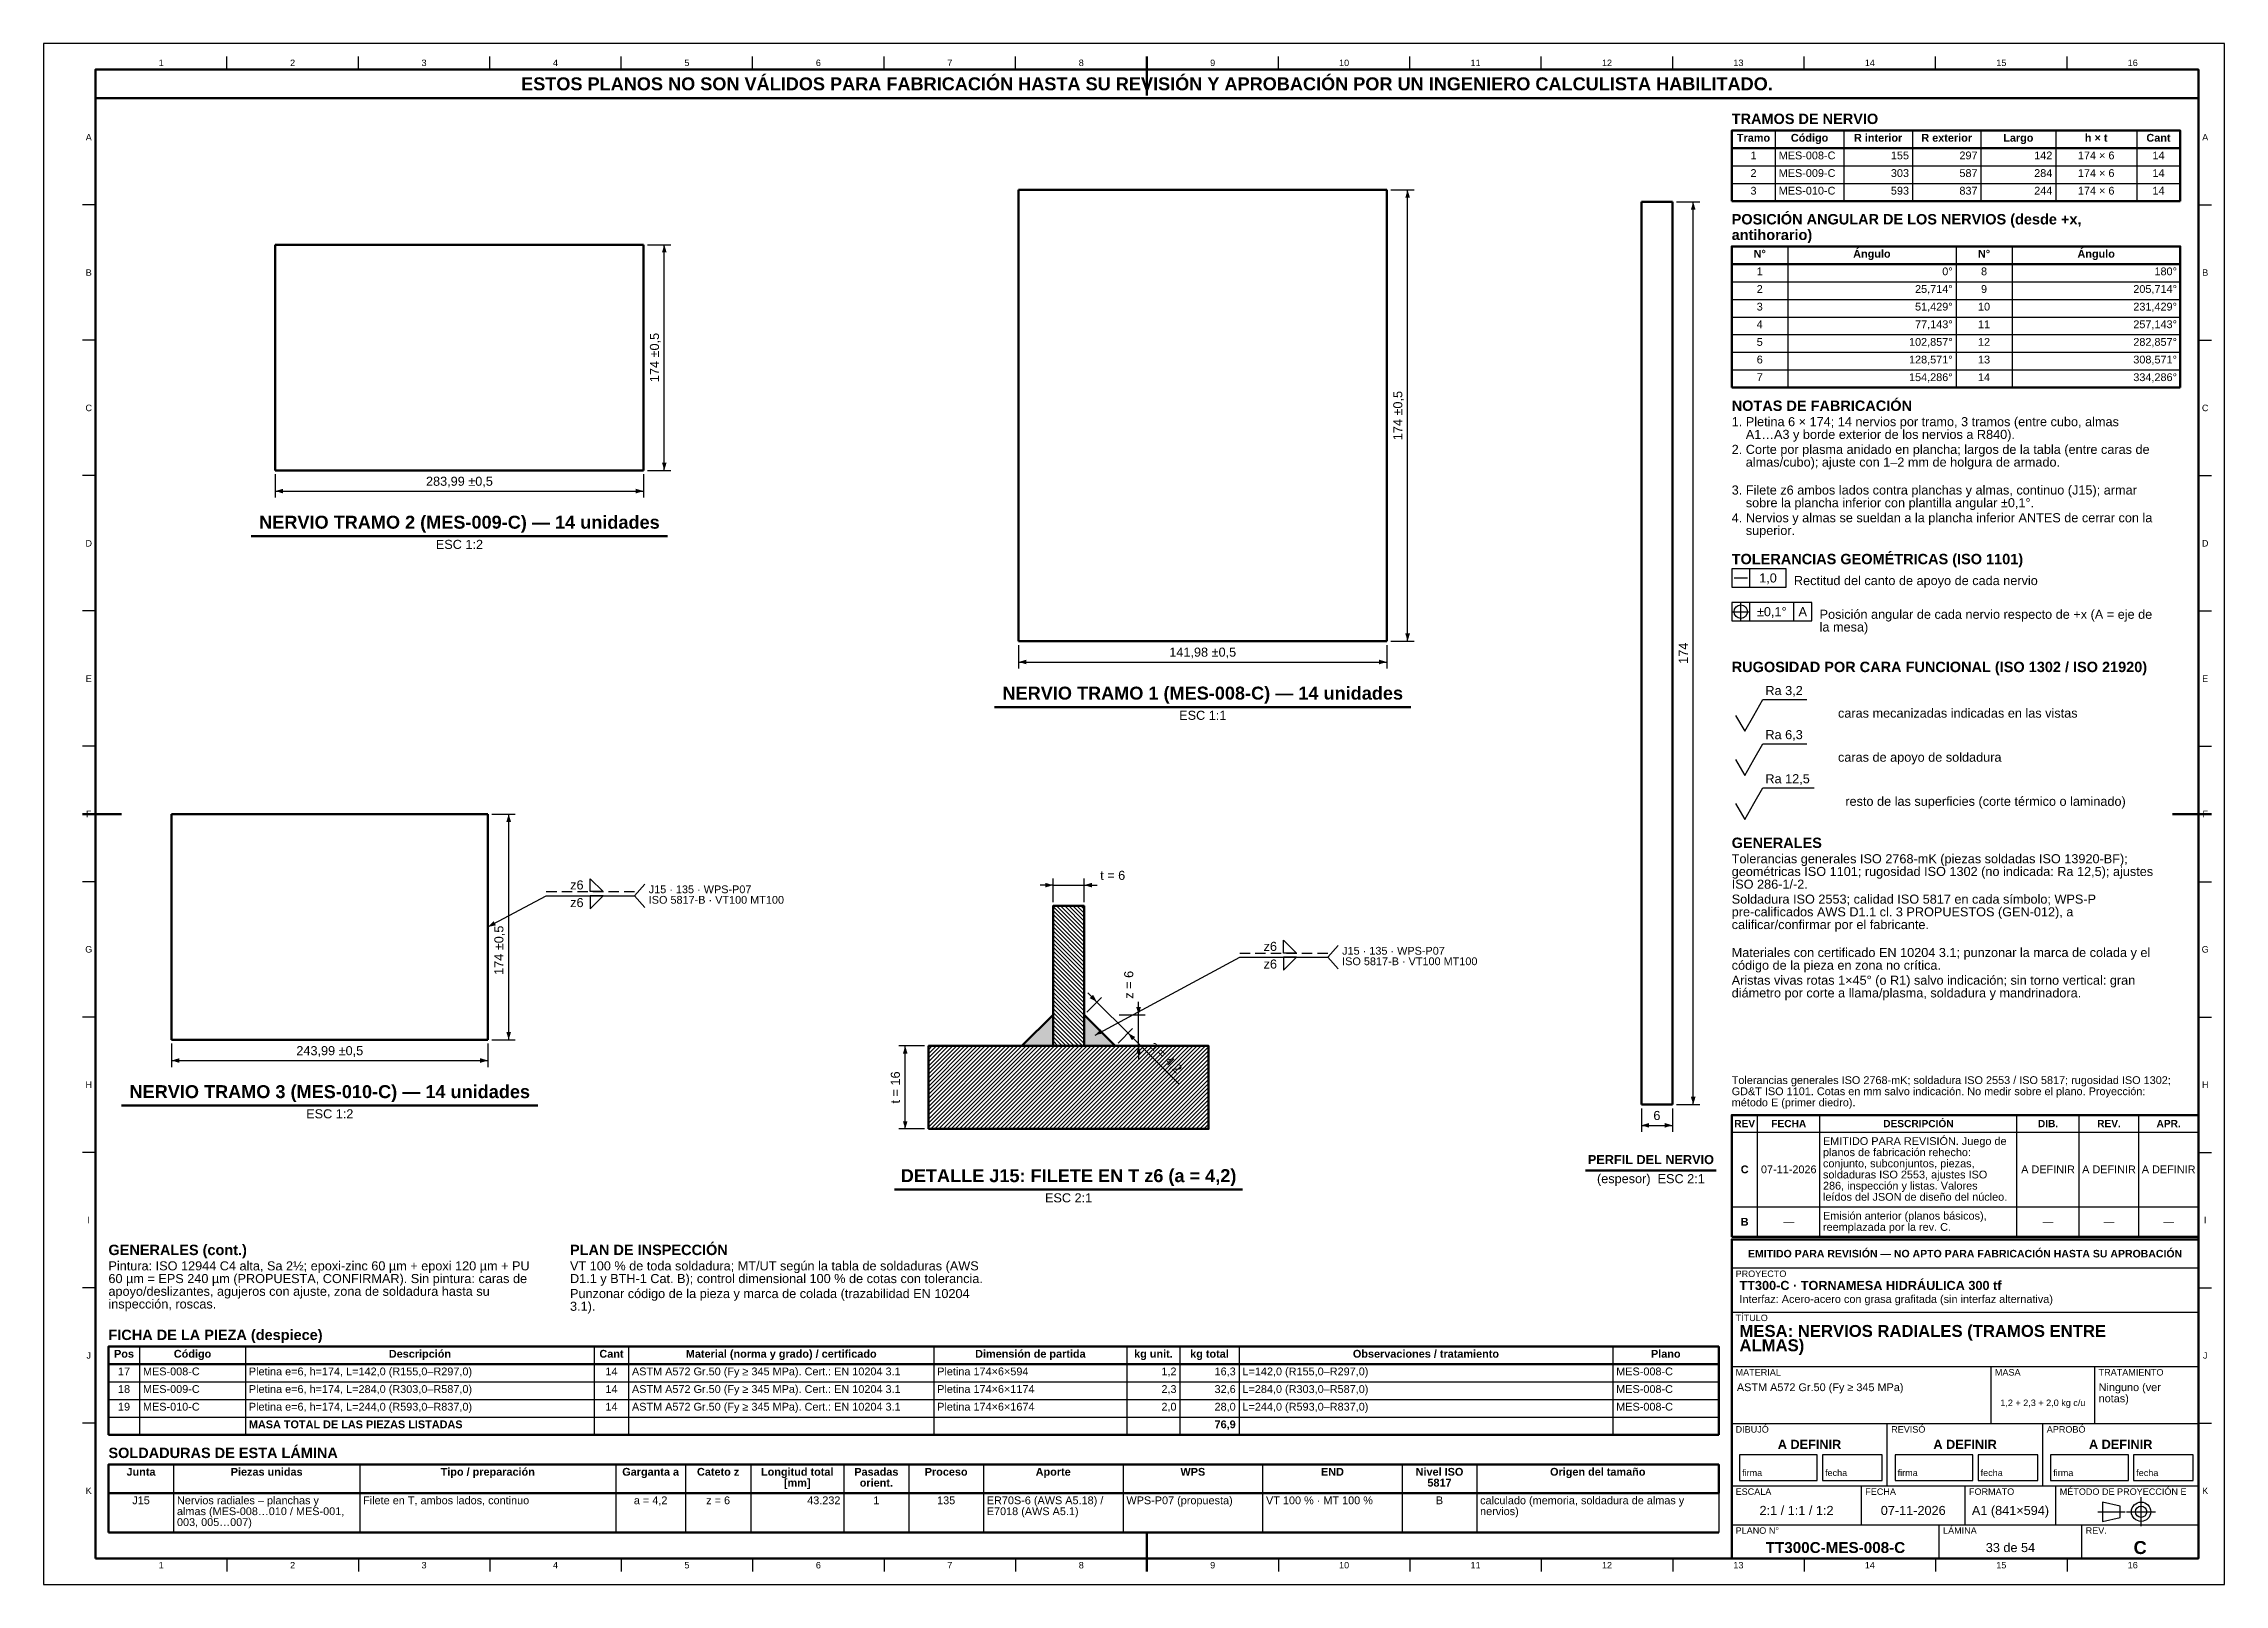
# Model space of a CAD drawing. Header units: millimetres. Extents: x 0 to 841, y 0 to 594.
import ezdxf
from ezdxf.enums import TextEntityAlignment as Align

# ---------------------------------------------------------------- set-up
doc = ezdxf.new("R2010")
doc.units = ezdxf.units.MM
doc.linetypes.add('EJE', pattern=[31, 20, -4, 3, -4])
doc.linetypes.add('OCULTO', pattern=[6, 4, -2])
for name, color, linetype, lineweight in [('ACH', 7, 'CONTINUOUS', 13), ('COTA', 7, 'CONTINUOUS', 25), ('EJE', 7, 'EJE', 25), ('FINA', 7, 'CONTINUOUS', 25), ('MARCO', 7, 'CONTINUOUS', 70), ('OCU', 7, 'OCULTO', 25), ('TXT', 7, 'CONTINUOUS', 25), ('VIS', 7, 'CONTINUOUS', 50)]:
    doc.layers.add(name, color=color, linetype=linetype, lineweight=lineweight)
doc.styles.add('STD', font='LiberationSans-Regular.ttf')
doc.styles.add('STDB', font='LiberationSans-Bold.ttf')

msp = doc.modelspace()

# ---------------------------------------------------------------- texts
at = {"layer": 'TXT'}
for s, height, style, p in [('1', 2.5, 'STD', (45.34, 586.6)), ('2', 2.5, 'STD', (96.03, 586.6)), ('3', 2.5, 'STD', (146.72, 586.6)), ('ESTOS PLANOS NO SON VÁLIDOS PARA FABRICACIÓN HASTA SU REVISIÓN Y APROBACIÓN POR UN INGENIERO CALCULISTA HABILITADO.', 5, 'STDB', (425.5, 578.5)), ('4', 2.5, 'STD', (197.41, 586.6)), ('5', 2.5, 'STD', (248.09, 586.6)), ('6', 2.5, 'STD', (298.78, 586.6)), ('7', 2.5, 'STD', (349.47, 586.6)), ('8', 2.5, 'STD', (400.16, 586.6)), ('9', 2.5, 'STD', (450.84, 586.6)), ('10', 2.5, 'STD', (501.53, 586.6)), ('11', 2.5, 'STD', (552.22, 586.6)), ('12', 2.5, 'STD', (602.91, 586.6)), ('13', 2.5, 'STD', (653.59, 586.6)), ('14', 2.5, 'STD', (704.28, 586.6)), ('15', 2.5, 'STD', (754.97, 586.6)), ('16', 2.5, 'STD', (805.66, 586.6)), ('A', 2.5, 'STD', (17.4, 557.91)), ('Tramo', 3, 'STDB', (659.41, 557.7)), ('Código', 3, 'STDB', (681.03, 557.7)), ('R interior', 3, 'STDB', (707.47, 557.7)), ('R exterior', 3, 'STDB', (733.9, 557.7)), ('Largo', 3, 'STDB', (761.53, 557.7)), ('h × t', 3, 'STDB', (791.56, 557.7)), ('Cant', 3, 'STDB', (815.59, 557.7)), ('A', 2.5, 'STD', (833.6, 557.91)), ('1', 3, 'STD', (659.41, 550.9)), ('174 × 6', 3, 'STD', (791.56, 550.9)), ('14', 3, 'STD', (815.59, 550.9)), ('3', 3, 'STD', (659.41, 537.3)), ('2', 3, 'STD', (659.41, 544.1)), ('174 × 6', 3, 'STD', (791.56, 544.1)), ('174 × 6', 3, 'STD', (791.56, 537.3)), ('14', 3, 'STD', (815.59, 544.1)), ('14', 3, 'STD', (815.59, 537.3)), ('N°', 3, 'STDB', (661.81, 513)), ('Ángulo', 3, 'STDB', (705.06, 513)), ('N°', 3, 'STDB', (748.31, 513)), ('Ángulo', 3, 'STDB', (791.56, 513)), ('B', 2.5, 'STD', (17.4, 505.73)), ('1', 3, 'STD', (661.81, 506.2)), ('8', 3, 'STD', (748.31, 506.2)), ('B', 2.5, 'STD', (833.6, 505.73)), ('2', 3, 'STD', (661.81, 499.4)), ('9', 3, 'STD', (748.31, 499.4)), ('3', 3, 'STD', (661.81, 492.6)), ('10', 3, 'STD', (748.31, 492.6)), ('4', 3, 'STD', (661.81, 485.8)), ('5', 3, 'STD', (661.81, 479)), ('11', 3, 'STD', (748.31, 485.8)), ('12', 3, 'STD', (748.31, 479)), ('6', 3, 'STD', (661.81, 472.2)), ('13', 3, 'STD', (748.31, 472.2)), ('7', 3, 'STD', (661.81, 465.4)), ('14', 3, 'STD', (748.31, 465.4)), ('C', 2.5, 'STD', (17.4, 453.55)), ('C', 2.5, 'STD', (833.6, 453.55)), ('D', 2.5, 'STD', (17.4, 401.36)), ('D', 2.5, 'STD', (833.6, 401.36)), ('1,0', 3.5, 'STD', (665, 388)), ('±0,1°', 3.5, 'STD', (666.45, 375)), ('A', 3.5, 'STD', (678.4, 375)), ('E', 2.5, 'STD', (17.4, 349.18)), ('E', 2.5, 'STD', (833.6, 349.18)), ('F', 2.5, 'STD', (17.4, 297)), ('F', 2.5, 'STD', (833.6, 297)), ('G', 2.5, 'STD', (17.4, 244.82)), ('G', 2.5, 'STD', (833.6, 244.82)), ('H', 2.5, 'STD', (17.4, 192.64)), ('H', 2.5, 'STD', (833.6, 192.64)), ('REV', 2.8, 'STDB', (656, 177.65)), ('FECHA', 2.8, 'STDB', (673, 177.65)), ('DESCRIPCIÓN', 2.8, 'STDB', (723, 177.65)), ('DIB.', 2.8, 'STDB', (773, 177.65)), ('REV.', 2.8, 'STDB', (796.5, 177.65)), ('APR.', 2.8, 'STDB', (819.5, 177.65)), ('C', 3, 'STDB', (656, 160)), ('07-11-2026', 3, 'STD', (673, 160)), ('A DEFINIR', 3, 'STD', (773, 160)), ('A DEFINIR', 3, 'STD', (796.5, 160)), ('A DEFINIR', 3, 'STD', (819.5, 160)), ('I', 2.5, 'STD', (17.4, 140.45)), ('B', 3, 'STDB', (656, 139.8)), ('—', 3, 'STD', (673, 139.8)), ('—', 3, 'STD', (773, 139.8)), ('—', 3, 'STD', (796.5, 139.8)), ('—', 3, 'STD', (819.5, 139.8)), ('I', 2.5, 'STD', (833.6, 140.45)), ('EMITIDO PARA REVISIÓN — NO APTO PARA FABRICACIÓN HASTA SU APROBACIÓN', 2.9, 'STDB', (741, 127.5)), ('J', 2.5, 'STD', (17.4, 88.27)), ('Pos', 3, 'STDB', (31.01, 88.9)), ('Código', 3, 'STDB', (57.43, 88.9)), ('Descripción', 3, 'STDB', (145.12, 88.9)), ('Cant', 3, 'STDB', (218.99, 88.9)), ('Material (norma y grado) / certificado', 3, 'STDB', (284.45, 88.9)), ('Dimensión de partida', 3, 'STDB', (380.54, 88.9)), ('kg unit.', 3, 'STDB', (427.99, 88.9)), ('kg total', 3, 'STDB', (449.61, 88.9)), ('Observaciones / tratamiento', 3, 'STDB', (533.09, 88.9)), ('Plano', 3, 'STDB', (625.58, 88.9)), ('J', 2.5, 'STD', (833.6, 88.27)), ('17', 3, 'STD', (31.01, 82.1)), ('18', 3, 'STD', (31.01, 75.3)), ('14', 3, 'STD', (218.99, 82.1)), ('14', 3, 'STD', (218.99, 75.3)), ('19', 3, 'STD', (31.01, 68.5)), ('14', 3, 'STD', (218.99, 68.5)), ('1,2 + 2,3 + 2,0 kg c/u', 2.5, 'STD', (771, 70)), ('A DEFINIR', 3.5, 'STDB', (681, 54)), ('A DEFINIR', 3.5, 'STDB', (741, 54)), ('A DEFINIR', 3.5, 'STDB', (801, 54)), ('Junta', 3, 'STDB', (37.56, 43.4)), ('Piezas unidas', 3, 'STDB', (86.02, 43.4)), ('Tipo / preparación', 3, 'STDB', (171.28, 43.4)), ('Garganta a', 3, 'STDB', (234.09, 43.4)), ('Cateto z', 3, 'STDB', (260.12, 43.4)), ('Longitud total', 3, 'STDB', (290.63, 43.4)), ('Pasadas', 3, 'STDB', (321.14, 43.4)), ('Proceso', 3, 'STDB', (348.06, 43.4)), ('Aporte', 3, 'STDB', (389.34, 43.4)), ('WPS', 3, 'STDB', (443.19, 43.4)), ('END', 3, 'STDB', (497.03, 43.4)), ('Nivel ISO', 3, 'STDB', (538.31, 43.4)), ('Origen del tamaño', 3, 'STDB', (599.34, 43.4)), ('K', 2.5, 'STD', (17.4, 36.09)), ('J15', 3, 'STD', (37.56, 32.4)), ('a = 4,2', 3, 'STD', (234.09, 32.4)), ('z = 6', 3, 'STD', (260.12, 32.4)), ('[mm]', 3, 'STDB', (290.63, 39.2)), ('orient.', 3, 'STDB', (321.14, 39.2)), ('1', 3, 'STD', (321.14, 32.4)), ('135', 3, 'STD', (348.06, 32.4)), ('5817', 3, 'STDB', (538.31, 39.2)), ('B', 3, 'STD', (538.31, 32.4)), ('K', 2.5, 'STD', (833.6, 36.09)), ('2:1 / 1:1 / 1:2', 3.5, 'STD', (676, 28.5)), ('07-11-2026', 3.5, 'STD', (721, 28.5)), ('A1 (841×594)', 3.5, 'STD', (758.5, 28.5)), ('1', 2.5, 'STD', (45.34, 7.4)), ('2', 2.5, 'STD', (96.03, 7.4)), ('3', 2.5, 'STD', (146.72, 7.4)), ('4', 2.5, 'STD', (197.41, 7.4)), ('5', 2.5, 'STD', (248.09, 7.4)), ('6', 2.5, 'STD', (298.78, 7.4)), ('7', 2.5, 'STD', (349.47, 7.4)), ('8', 2.5, 'STD', (400.16, 7.4)), ('9', 2.5, 'STD', (450.84, 7.4)), ('10', 2.5, 'STD', (501.53, 7.4)), ('11', 2.5, 'STD', (552.22, 7.4)), ('12', 2.5, 'STD', (602.91, 7.4)), ('13', 2.5, 'STD', (653.59, 7.4)), ('TT300C-MES-008-C', 4.2, 'STDB', (691, 14.2)), ('14', 2.5, 'STD', (704.28, 7.4)), ('33 de 54', 3.5, 'STD', (758.5, 14.2)), ('15', 2.5, 'STD', (754.97, 7.4)), ('16', 2.5, 'STD', (805.66, 7.4)), ('C', 5, 'STDB', (808.5, 14.2))]:
    msp.add_text(s, height=height, dxfattribs=dict(at, style=style)).set_placement(p, align=Align.MIDDLE_CENTER)
for s, height, style, p in [('TRAMOS DE NERVIO', 4, 'STDB', (651, 567)), ('antihorario)', 4, 'STDB', (651, 522.3)), ('POSICIÓN ANGULAR DE LOS NERVIOS (desde +x,', 4, 'STDB', (651, 528.3)), ('NOTAS DE FABRICACIÓN', 4, 'STDB', (651, 456.4)), ('1. Pletina 6 × 174; 14 nervios por tramo, 3 tramos (entre cubo, almas', 3.5, 'STD', (651, 450)), ('2. Corte por plasma anidado en plancha; largos de la tabla (entre caras de', 3.5, 'STD', (651, 439.32)), ('    A1…A3 y borde exterior de los nervios a R840).', 3.5, 'STD', (651, 445.1)), ('    almas/cubo); ajuste con 1–2 mm de holgura de armado.', 3.5, 'STD', (651, 434.42)), ('3. Filete z6 ambos lados contra planchas y almas, continuo (J15); armar', 3.5, 'STD', (651, 423.65)), ('4. Nervios y almas se sueldan a la plancha inferior ANTES de cerrar con la', 3.5, 'STD', (651, 412.97)), ('    sobre la plancha inferior con plantilla angular ±0,1°.', 3.5, 'STD', (651, 418.75)), ('    superior.', 3.5, 'STD', (651, 408.07)), ('TOLERANCIAS GEOMÉTRICAS (ISO 1101)', 4, 'STDB', (651, 397.3)), ('RUGOSIDAD POR CARA FUNCIONAL (ISO 1302 / ISO 21920)', 4, 'STDB', (651, 355.7)), ('GENERALES', 4, 'STDB', (651, 287.9)), ('Tolerancias generales ISO 2768-mK (piezas soldadas ISO 13920-BF);', 3.5, 'STD', (651, 281.5)), ('J15 · 135 · WPS-P07', 3, 'STD', (233.36, 269.46)), ('geométricas ISO 1101; rugosidad ISO 1302 (no indicada: Ra 12,5); ajustes', 3.5, 'STD', (651, 276.6)), ('ISO 286-1/-2.', 3.5, 'STD', (651, 271.7)), ('ISO 5817-B · VT100 MT100', 3, 'STD', (233.36, 265.41)), ('Soldadura ISO 2553; calidad ISO 5817 en cada símbolo; WPS-P', 3.5, 'STD', (651, 265.93)), ('pre-calificados AWS D1.1 cl. 3 PROPUESTOS (GEN-012), a', 3.5, 'STD', (651, 261.03)), ('calificar/confirmar por el fabricante.', 3.5, 'STD', (651, 256.13)), ('J15 · 135 · WPS-P07', 3, 'STD', (500.77, 245.77)), ('Materiales con certificado EN 10204 3.1; punzonar la marca de colada y el', 3.5, 'STD', (651, 245.35)), ('ISO 5817-B · VT100 MT100', 3, 'STD', (500.77, 241.72)), ('código de la pieza en zona no crítica.', 3.5, 'STD', (651, 240.45)), ('Aristas vivas rotas 1×45° (o R1) salvo indicación; sin torno vertical: gran', 3.5, 'STD', (651, 234.68)), ('diámetro por corte a llama/plasma, soldadura y mandrinadora.', 3.5, 'STD', (651, 229.78)), ('planos de fabricación rehecho:', 3, 'STD', (686.2, 168.1)), ('EMITIDO PARA REVISIÓN. Juego de', 3, 'STD', (686.2, 172.4)), ('conjunto, subconjuntos, piezas,', 3, 'STD', (686.2, 163.8)), ('soldaduras ISO 2553, ajustes ISO', 3, 'STD', (686.2, 159.5)), ('286, inspección y listas. Valores', 3, 'STD', (686.2, 155.2)), ('leídos del JSON de diseño del núcleo.', 3, 'STD', (686.2, 150.9)), ('Emisión anterior (planos básicos),', 3, 'STD', (686.2, 143.6)), ('reemplazada por la rev. C.', 3, 'STD', (686.2, 139.3)), ('GENERALES (cont.)', 4, 'STDB', (25, 130.95)), ('PLAN DE INSPECCIÓN', 4, 'STDB', (203, 130.95)), ('60 µm = EPS 240 µm (PROPUESTA, CONFIRMAR). Sin pintura: caras de', 3.5, 'STD', (25, 119.65)), ('Pintura: ISO 12944 C4 alta, Sa 2½; epoxi-zinc 60 µm + epoxi 120 µm + PU', 3.5, 'STD', (25, 124.55)), ('VT 100 % de toda soldadura; MT/UT según la tabla de soldaduras (AWS', 3.5, 'STD', (203, 124.55)), ('D1.1 y BTH-1 Cat. B); control dimensional 100 % de cotas con tolerancia.', 3.5, 'STD', (203, 119.65)), ('PROYECTO', 2.5, 'STD', (652.5, 121)), ('TT300-C · TORNAMESA HIDRÁULICA 300 tf', 3.5, 'STDB', (654, 117)), ('apoyo/deslizantes, agujeros con ajuste, zona de soldadura hasta su', 3.5, 'STD', (25, 114.75)), ('inspección, roscas.', 3.5, 'STD', (25, 109.85)), ('Punzonar código de la pieza y marca de colada (trazabilidad EN 10204', 3.5, 'STD', (203, 113.87)), ('Interfaz: Acero-acero con grasa grafitada (sin interfaz alternativa)', 3, 'STD', (654, 111.5)), ('3.1).', 3.5, 'STD', (203, 108.97)), ('TÍTULO', 2.5, 'STD', (652.5, 104)), ('FICHA DE LA PIEZA (despiece)', 4, 'STDB', (25, 98.2)), ('ALMAS)', 4.6, 'STDB', (654, 94.48)), ('MESA: NERVIOS RADIALES (TRAMOS ENTRE', 4.6, 'STDB', (654, 100)), ('MATERIAL', 2.5, 'STD', (652.5, 83)), ('ASTM A572 Gr.50 (Fy ≥ 345 MPa)', 3, 'STD', (653, 77.5)), ('MASA', 2.5, 'STD', (752.5, 83)), ('TRATAMIENTO', 2.5, 'STD', (792.5, 83)), ('Ninguno (ver', 3, 'STD', (792.5, 77.5)), ('notas)', 3, 'STD', (792.5, 73.2)), ('DIBUJÓ', 2.5, 'STD', (652.5, 61)), ('REVISÓ', 2.5, 'STD', (712.5, 61)), ('APROBÓ', 2.5, 'STD', (772.5, 61)), ('SOLDADURAS DE ESTA LÁMINA', 4, 'STDB', (25, 52.7)), ('ESCALA', 2.5, 'STD', (652.5, 37)), ('FECHA', 2.5, 'STD', (702.5, 37)), ('FORMATO', 2.5, 'STD', (742.5, 37)), ('MÉTODO DE PROYECCIÓN E', 2.5, 'STD', (777.5, 37)), ('PLANO N°', 2.5, 'STD', (652.5, 22)), ('LÁMINA', 2.5, 'STD', (732.5, 22)), ('REV.', 2.5, 'STD', (787.5, 22))]:
    msp.add_text(s, height=height, dxfattribs=dict(at, style=style)).set_placement(p, align=Align.TOP_LEFT)
for s, height, style, p in [('MES-008-C', 3, 'STD', (669.12, 550.9)), ('MES-009-C', 3, 'STD', (669.12, 544.1)), ('MES-010-C', 3, 'STD', (669.12, 537.3)), ('Rectitud del canto de apoyo de cada nervio', 3.5, 'STD', (675, 387)), ('la mesa)', 3.5, 'STD', (684.9, 369.1)), ('Posición angular de cada nervio respecto de +x (A = eje de', 3.5, 'STD', (684.9, 374)), ('caras mecanizadas indicadas en las vistas', 3.5, 'STD', (691.99, 335.9)), ('caras de apoyo de soldadura', 3.5, 'STD', (691.99, 318.9)), ('resto de las superficies (corte térmico o laminado)', 3.5, 'STD', (694.82, 301.9)), ('MES-008-C', 3, 'STD', (38.31, 82.1)), ('MES-009-C', 3, 'STD', (38.31, 75.3)), ('Pletina e=6, h=174, L=142,0 (R155,0–R297,0)', 3, 'STD', (79.15, 82.1)), ('Pletina e=6, h=174, L=284,0 (R303,0–R587,0)', 3, 'STD', (79.15, 75.3)), ('ASTM A572 Gr.50 (Fy ≥ 345 MPa). Cert.: EN 10204 3.1', 3, 'STD', (226.89, 82.1)), ('ASTM A572 Gr.50 (Fy ≥ 345 MPa). Cert.: EN 10204 3.1', 3, 'STD', (226.89, 75.3)), ('Pletina 174×6×594', 3, 'STD', (344.61, 82.1)), ('Pletina 174×6×1174', 3, 'STD', (344.61, 75.3)), ('L=142,0 (R155,0–R297,0)', 3, 'STD', (462.32, 82.1)), ('L=284,0 (R303,0–R587,0)', 3, 'STD', (462.32, 75.3)), ('MES-008-C', 3, 'STD', (606.46, 82.1)), ('MES-008-C', 3, 'STD', (606.46, 75.3)), ('MES-010-C', 3, 'STD', (38.31, 68.5)), ('Pletina e=6, h=174, L=244,0 (R593,0–R837,0)', 3, 'STD', (79.15, 68.5)), ('ASTM A572 Gr.50 (Fy ≥ 345 MPa). Cert.: EN 10204 3.1', 3, 'STD', (226.89, 68.5)), ('Pletina 174×6×1674', 3, 'STD', (344.61, 68.5)), ('L=244,0 (R593,0–R837,0)', 3, 'STD', (462.32, 68.5)), ('MES-008-C', 3, 'STD', (606.46, 68.5)), ('MASA TOTAL DE LAS PIEZAS LISTADAS', 3, 'STDB', (79.15, 61.7)), ('Nervios radiales – planchas y', 3, 'STD', (51.43, 32.4)), ('Filete en T, ambos lados, continuo', 3, 'STD', (123.22, 32.4)), ('ER70S-6 (AWS A5.18) /', 3, 'STD', (363.72, 32.4)), ('WPS-P07 (propuesta)', 3, 'STD', (417.57, 32.4)), ('VT 100 % · MT 100 %', 3, 'STD', (471.41, 32.4)), ('calculado (memoria, soldadura de almas y', 3, 'STD', (553.97, 32.4)), ('003, 005…007)', 3, 'STD', (51.43, 24)), ('almas (MES-008…010 / MES-001,', 3, 'STD', (51.43, 28.2)), ('E7018 (AWS A5.1)', 3, 'STD', (363.72, 28.2)), ('nervios)', 3, 'STD', (553.97, 28.2))]:
    msp.add_text(s, height=height, dxfattribs=dict(at, style=style)).set_placement(p, align=Align.MIDDLE_LEFT)
for s, height, style, p in [('155', 3, 'STD', (719.38, 550.9)), ('297', 3, 'STD', (745.81, 550.9)), ('142', 3, 'STD', (774.64, 550.9)), ('303', 3, 'STD', (719.38, 544.1)), ('593', 3, 'STD', (719.38, 537.3)), ('587', 3, 'STD', (745.81, 544.1)), ('837', 3, 'STD', (745.81, 537.3)), ('284', 3, 'STD', (774.64, 544.1)), ('244', 3, 'STD', (774.64, 537.3)), ('0°', 3, 'STD', (736.2, 506.2)), ('180°', 3, 'STD', (822.7, 506.2)), ('25,714°', 3, 'STD', (736.2, 499.4)), ('205,714°', 3, 'STD', (822.7, 499.4)), ('51,429°', 3, 'STD', (736.2, 492.6)), ('231,429°', 3, 'STD', (822.7, 492.6)), ('102,857°', 3, 'STD', (736.2, 479)), ('77,143°', 3, 'STD', (736.2, 485.8)), ('257,143°', 3, 'STD', (822.7, 485.8)), ('282,857°', 3, 'STD', (822.7, 479)), ('128,571°', 3, 'STD', (736.2, 472.2)), ('308,571°', 3, 'STD', (822.7, 472.2)), ('154,286°', 3, 'STD', (736.2, 465.4)), ('334,286°', 3, 'STD', (822.7, 465.4)), ('z6', 3.5, 'STD', (208.23, 269.66)), ('z6', 3.5, 'STD', (208.23, 262.86)), ('z6', 3.5, 'STD', (475.64, 245.97)), ('z6', 3.5, 'STD', (475.64, 239.17)), ('2,3', 3, 'STD', (436.9, 75.3)), ('1,2', 3, 'STD', (436.9, 82.1)), ('32,6', 3, 'STD', (459.72, 75.3)), ('16,3', 3, 'STD', (459.72, 82.1)), ('2,0', 3, 'STD', (436.9, 68.5)), ('28,0', 3, 'STD', (459.72, 68.5)), ('76,9', 3, 'STDB', (459.72, 61.7)), ('43.232', 3, 'STD', (307.28, 32.4))]:
    msp.add_text(s, height=height, dxfattribs=dict(at, style=style)).set_placement(p, align=Align.MIDDLE_RIGHT)
at = {"layer": 'TXT', "style": 'STD'}
for s, rotation, p in [('174 ±0,5', 90, (238.36, 472.99)), ('174 ±0,5', 90, (525.02, 450.6)), ('174', 90, (635.16, 358.97)), ('174 ±0,5', 90, (178.36, 244.46)), ('z = 6', 90, (421.27, 231.16)), ('a = 4,2', -45, (430.84, 201.31)), ('t = 16', 90, (331.27, 191.57))]:
    msp.add_text(s, height=3.5, rotation=rotation, dxfattribs=at).set_placement(p, align=Align.BOTTOM_CENTER)
at = {"layer": 'TXT'}
for s, height, style, p in [('283,99 ±0,5', 3.5, 'STD', (160.36, 422.49)), ('NERVIO TRAMO 2 (MES-009-C) — 14 unidades', 5, 'STDB', (160.36, 405.49)), ('141,98 ±0,5', 3.5, 'STD', (447.01, 356.6)), ('NERVIO TRAMO 1 (MES-008-C) — 14 unidades', 5, 'STDB', (447.02, 339.6)), ('t = 6', 3.5, 'STD', (412.29, 270.57)), ('243,99 ±0,5', 3.5, 'STD', (110.36, 202.96)), ('NERVIO TRAMO 3 (MES-010-C) — 14 unidades', 5, 'STDB', (110.36, 185.96)), ('6', 3.5, 'STD', (622.16, 177.97)), ('DETALLE J15: FILETE EN T z6 (a = 4,2)', 5, 'STDB', (395.27, 153.57)), ('PERFIL DEL NERVIO', 3.5, 'STDB', (619.84, 160.97))]:
    msp.add_text(s, height=height, dxfattribs=dict(at, style=style)).set_placement(p, align=Align.BOTTOM_CENTER)
at = {"layer": 'TXT', "style": 'STD'}
for s, p in [('ESC 1:2', (160.36, 402.69)), ('ESC 1:1', (447.02, 336.8)), ('ESC 1:2', (110.36, 183.16)), ('(espesor)  ESC 2:1', (619.84, 158.17)), ('ESC 2:1', (395.27, 150.77))]:
    msp.add_text(s, height=3.5, dxfattribs=at).set_placement(p, align=Align.TOP_CENTER)
for s, height, p in [('Ra 3,2', 3.5, (664, 341.8)), ('Ra 6,3', 3.5, (664, 324.8)), ('Ra 12,5', 3.5, (664, 307.8)), ('Tolerancias generales ISO 2768-mK; soldadura ISO 2553 / ISO 5817; rugosidad ISO 1302;', 3, (651, 192)), ('GD&T ISO 1101. Cotas en mm salvo indicación. No medir sobre el plano. Proyección:', 3, (651, 187.7)), ('método E (primer diedro).', 3, (651, 183.4)), ('firma', 2.5, (655, 41)), ('fecha', 2.5, (687, 41)), ('firma', 2.5, (715, 41)), ('fecha', 2.5, (747, 41)), ('firma', 2.5, (775, 41)), ('fecha', 2.5, (807, 41))]:
    msp.add_text(s, height=height, dxfattribs=at).set_placement(p, align=Align.BOTTOM_LEFT)

# ---------------------------------------------------------------- hatches: boundary and pattern name
at = {"layer": 'ACH'}
h = msp.add_hatch(dxfattribs=at)
h.set_pattern_fill('ANSI31', scale=0.35, angle=90)
h.paths.add_polyline_path([(389.27, 207.57), (401.27, 207.57), (401.27, 261.57), (389.27, 261.57)])
h = msp.add_hatch(color=7, dxfattribs=at)
h.dxf.hatch_style = 1
h.paths.add_polyline_path([(389.27, 207.57), (377.27, 207.57), (389.27, 219.57)])
h = msp.add_hatch(color=7, dxfattribs=at)
h.dxf.hatch_style = 1
h.paths.add_polyline_path([(401.27, 207.57), (413.27, 207.57), (401.27, 219.57)])
h = msp.add_hatch(dxfattribs=at)
h.set_pattern_fill('ANSI31', scale=0.35)
h.paths.add_polyline_path([(341.27, 175.57), (449.27, 175.57), (449.27, 207.57), (341.27, 207.57)])

# ---------------------------------------------------------------- linework, layer by layer
at = {"layer": 'COTA'}
for p, q in [((519.5, 537.6), (528.52, 537.6)), ((526.02, 363.6), (526.02, 537.6)), ((629.66, 532.97), (638.66, 532.97)), ((636.16, 184.97), (636.16, 532.97)), ((232.85, 516.49), (241.86, 516.49)), ((239.36, 429.49), (239.36, 516.49)), ((232.85, 429.49), (241.86, 429.49)), ((89.36, 427.99), (89.36, 418.99)), ((89.36, 421.49), (231.35, 421.49)), ((231.35, 427.99), (231.35, 418.99)), ((651.9, 388), (657.1, 388)), ((658, 384.5), (658, 391.5)), ((654.5, 371.4), (654.5, 378.6)), ((658, 371.5), (658, 378.5)), ((674.9, 371.5), (674.9, 378.5)), ((650.9, 375), (658.1, 375)), ((376.02, 362.1), (376.02, 353.1)), ((518, 362.1), (518, 353.1)), ((519.5, 363.6), (528.52, 363.6)), ((376.02, 355.6), (518, 355.6)), ((172.85, 296.96), (181.86, 296.96)), ((179.36, 209.96), (179.36, 296.96)), ((227.86, 265.46), (231.86, 269.96)), ((389.27, 269.57), (384.27, 269.57)), ((389.27, 263.07), (389.27, 272.07)), ((389.27, 269.57), (401.27, 269.57)), ((401.27, 263.07), (401.27, 272.07)), ((401.27, 269.57), (406.27, 269.57)), ((171.36, 253.46), (193.86, 265.46)), ((193.86, 265.46), (227.86, 265.46)), ((227.86, 265.46), (231.86, 260.96)), ((495.27, 241.77), (499.27, 246.27)), ((405.47, 211.77), (461.27, 241.77)), ((461.27, 241.77), (495.27, 241.77)), ((495.27, 241.77), (499.27, 237.27)), ((406.22, 224.52), (402.68, 228.06)), ((402.33, 220.63), (407.98, 226.29)), ((406.22, 224.52), (418.22, 212.52)), ((414.77, 219.57), (424.77, 219.57)), ((422.27, 219.57), (422.27, 224.57)), ((422.27, 207.57), (422.27, 219.57)), ((414.33, 208.63), (419.98, 214.29)), ((418.22, 212.52), (421.75, 208.98)), ((418.22, 212.52), (438, 192.74)), ((49.36, 208.46), (49.36, 199.46)), ((49.36, 201.96), (171.35, 201.96)), ((171.35, 208.46), (171.35, 199.46)), ((172.85, 209.96), (181.86, 209.96)), ((339.77, 207.57), (329.77, 207.57)), ((332.27, 175.57), (332.27, 207.57)), ((414.77, 207.57), (424.77, 207.57)), ((422.27, 207.57), (422.27, 202.57)), ((616.16, 183.47), (616.16, 174.47)), ((616.16, 176.97), (628.16, 176.97)), ((628.16, 183.47), (628.16, 174.47)), ((629.66, 184.97), (638.66, 184.97)), ((339.77, 175.57), (329.77, 175.57))]:
    msp.add_line(p, q, dxfattribs=at)
for points in [[(651, 384.5), (672, 384.5), (672, 391.5), (651, 391.5)], [(651, 371.5), (681.9, 371.5), (681.9, 378.5), (651, 378.5)], [(210.73, 267.06), (210.73, 272.06), (215.73, 267.06)], [(210.73, 265.46), (210.73, 260.46), (215.73, 265.46)], [(478.14, 243.37), (478.14, 248.37), (483.14, 243.37)], [(478.14, 241.77), (478.14, 236.77), (483.14, 241.77)]]:
    msp.add_lwpolyline(points, close=True, dxfattribs=at)
for points in [[(659.5, 335), (663, 341.1), (679.99, 341.1)], [(652.5, 335), (656, 328.9), (659.5, 335)], [(659.5, 318), (663, 324.1), (679.99, 324.1)], [(652.5, 318), (656, 311.9), (659.5, 318)], [(659.5, 301), (663, 307.1), (682.82, 307.1)], [(652.5, 301), (656, 294.9), (659.5, 301)]]:
    msp.add_lwpolyline(points, dxfattribs=at)
msp.add_circle((654.5, 375), 2.6, dxfattribs=at)
for points in [[(526.02, 537.6), (525.12, 534.6), (526.92, 534.6)], [(636.16, 532.97), (635.26, 529.97), (637.06, 529.97)], [(239.36, 516.49), (238.46, 513.49), (240.26, 513.49)], [(239.36, 429.49), (240.26, 432.49), (238.46, 432.49)], [(89.36, 421.49), (92.36, 420.59), (92.36, 422.39)], [(231.35, 421.49), (228.35, 422.39), (228.35, 420.59)], [(526.02, 363.6), (526.92, 366.6), (525.12, 366.6)], [(376.02, 355.6), (379.02, 354.7), (379.02, 356.5)], [(518, 355.6), (515, 356.5), (515, 354.7)], [(179.36, 296.96), (178.46, 293.96), (180.26, 293.96)], [(389.27, 269.57), (386.27, 270.47), (386.27, 268.67)], [(401.27, 269.57), (404.27, 268.67), (404.27, 270.47)], [(171.36, 253.46), (174.43, 254.08), (173.58, 255.67)], [(406.22, 224.52), (404.73, 227.28), (403.46, 226)], [(422.27, 219.57), (423.17, 222.57), (421.37, 222.57)], [(179.36, 209.96), (180.26, 212.96), (178.46, 212.96)], [(405.47, 211.77), (408.53, 212.4), (407.68, 213.98)], [(418.22, 212.52), (419.7, 209.76), (420.97, 211.04)], [(49.36, 201.96), (52.36, 201.06), (52.36, 202.86)], [(171.35, 201.96), (168.35, 202.86), (168.35, 201.06)], [(332.27, 207.57), (331.37, 204.57), (333.17, 204.57)], [(422.27, 207.57), (421.37, 204.57), (423.17, 204.57)], [(636.16, 184.97), (637.06, 187.97), (635.26, 187.97)], [(332.27, 175.57), (333.17, 178.57), (331.37, 178.57)], [(616.16, 176.97), (619.16, 176.07), (619.16, 177.87)], [(628.16, 176.97), (625.16, 177.87), (625.16, 176.07)]]:
    msp.add_solid(points, dxfattribs=at)
at = {"layer": 'EJE'}
for p, q in [((792.14, 28), (802.68, 28)), ((803.3, 28), (814.46, 28)), ((808.88, 22.42), (808.88, 33.58))]:
    msp.add_line(p, q, dxfattribs=at)
at = {"layer": 'FINA'}
for p, q in [((70.69, 584), (70.69, 589)), ((121.38, 584), (121.38, 589)), ((172.06, 584), (172.06, 589)), ((222.75, 584), (222.75, 589)), ((273.44, 584), (273.44, 589)), ((324.12, 584), (324.12, 589)), ((374.81, 584), (374.81, 589)), ((425.5, 584), (425.5, 589)), ((476.19, 584), (476.19, 589)), ((526.88, 584), (526.88, 589)), ((577.56, 584), (577.56, 589)), ((628.25, 584), (628.25, 589)), ((678.94, 584), (678.94, 589)), ((729.62, 584), (729.62, 589)), ((780.31, 584), (780.31, 589)), ((667.82, 560.5), (667.82, 533.3)), ((694.25, 560.5), (694.25, 533.3)), ((720.68, 560.5), (720.68, 533.3)), ((747.11, 560.5), (747.11, 533.3)), ((775.94, 560.5), (775.94, 533.3)), ((807.18, 560.5), (807.18, 533.3)), ((651, 553.7), (824, 553.7)), ((651, 546.9), (824, 546.9)), ((651, 540.1), (824, 540.1)), ((20, 531.82), (15, 531.82)), ((831, 531.82), (836, 531.82)), ((672.62, 515.8), (672.62, 461.4)), ((737.5, 515.8), (737.5, 461.4)), ((759.12, 515.8), (759.12, 461.4)), ((651, 509), (824, 509)), ((651, 502.2), (824, 502.2)), ((651, 495.4), (824, 495.4)), ((651, 488.6), (824, 488.6)), ((20, 479.64), (15, 479.64)), ((651, 481.8), (824, 481.8)), ((831, 479.64), (836, 479.64)), ((651, 475), (824, 475)), ((651, 468.2), (824, 468.2)), ((20, 427.45), (15, 427.45)), ((831, 427.45), (836, 427.45)), ((20, 375.27), (15, 375.27)), ((831, 375.27), (836, 375.27)), ((20, 323.09), (15, 323.09)), ((831, 323.09), (836, 323.09)), ((20, 270.91), (15, 270.91)), ((831, 270.91), (836, 270.91)), ((20, 218.73), (15, 218.73)), ((831, 218.73), (836, 218.73)), ((661, 134), (661, 180.9)), ((685, 134), (685, 180.9)), ((761, 134), (761, 180.9)), ((785, 134), (785, 180.9)), ((808, 134), (808, 180.9)), ((651, 174.4), (831, 174.4)), ((20, 166.55), (15, 166.55)), ((831, 166.55), (836, 166.55)), ((651, 145.6), (831, 145.6)), ((651, 134), (831, 134)), ((651, 133), (831, 133)), ((651, 122), (831, 122)), ((20, 114.36), (15, 114.36)), ((831, 114.36), (836, 114.36)), ((651, 105), (831, 105)), ((25, 84.9), (646, 84.9)), ((37.01, 91.7), (37.01, 57.7)), ((77.85, 91.7), (77.85, 57.7)), ((212.38, 91.7), (212.38, 57.7)), ((225.59, 91.7), (225.59, 57.7)), ((343.31, 91.7), (343.31, 57.7)), ((417.78, 91.7), (417.78, 57.7)), ((438.2, 91.7), (438.2, 57.7)), ((461.02, 91.7), (461.02, 57.7)), ((605.16, 91.7), (605.16, 57.7)), ((25, 78.1), (646, 78.1)), ((651, 84), (831, 84)), ((751, 62), (751, 84)), ((791, 62), (791, 84)), ((25, 71.3), (646, 71.3)), ((20, 62.18), (15, 62.18)), ((25, 64.5), (646, 64.5)), ((651, 62), (831, 62)), ((711, 38), (711, 62)), ((771, 38), (771, 62)), ((831, 62.18), (836, 62.18)), ((50.13, 46.2), (50.13, 20)), ((121.92, 46.2), (121.92, 20)), ((220.63, 46.2), (220.63, 20)), ((247.55, 46.2), (247.55, 20)), ((272.68, 46.2), (272.68, 20)), ((308.58, 46.2), (308.58, 20)), ((333.71, 46.2), (333.71, 20)), ((362.42, 46.2), (362.42, 20)), ((416.27, 46.2), (416.27, 20)), ((470.11, 46.2), (470.11, 20)), ((523.95, 46.2), (523.95, 20)), ((552.67, 46.2), (552.67, 20)), ((646, 46.2), (646, 20)), ((25, 35.2), (646, 35.2)), ((651, 38), (831, 38)), ((701, 23), (701, 38)), ((741, 23), (741, 38)), ((776, 23), (776, 38)), ((651, 23), (831, 23)), ((731, 10), (731, 23)), ((786, 10), (786, 23)), ((70.69, 10), (70.69, 5)), ((121.38, 10), (121.38, 5)), ((172.06, 10), (172.06, 5)), ((222.75, 10), (222.75, 5)), ((273.44, 10), (273.44, 5)), ((324.12, 10), (324.12, 5)), ((374.81, 10), (374.81, 5)), ((425.5, 10), (425.5, 5)), ((476.19, 10), (476.19, 5)), ((526.88, 10), (526.88, 5)), ((577.56, 10), (577.56, 5)), ((628.25, 10), (628.25, 5)), ((678.94, 10), (678.94, 5)), ((729.62, 10), (729.62, 5)), ((780.31, 10), (780.31, 5))]:
    msp.add_line(p, q, dxfattribs=at)
for points in [[(0, 0), (841, 0), (841, 594), (0, 594)], [(654, 40), (684, 40), (684, 50), (654, 50)], [(686, 40), (709, 40), (709, 50), (686, 50)], [(714, 40), (744, 40), (744, 50), (714, 50)], [(746, 40), (769, 40), (769, 50), (746, 50)], [(774, 40), (804, 40), (804, 50), (774, 50)], [(806, 40), (829, 40), (829, 50), (806, 50)], [(794, 24.28), (800.82, 25.83), (800.82, 30.17), (794, 31.72)]]:
    msp.add_lwpolyline(points, close=True, dxfattribs=at)
for radius in [3.72, 2.17]:
    msp.add_circle((808.88, 28), radius, dxfattribs=at)
at = {"layer": 'MARCO'}
for p, q in [((425.5, 589), (425.5, 574)), ((15, 297), (30, 297)), ((836, 297), (821, 297)), ((425.5, 5), (425.5, 20))]:
    msp.add_line(p, q, dxfattribs=at)
for points in [[(20, 10), (831, 10), (831, 584), (20, 584)], [(20, 573), (831, 573), (831, 584), (20, 584)], [(651, 134), (831, 134), (831, 180.9), (651, 180.9)], [(651, 10), (831, 10), (831, 133), (651, 133)]]:
    msp.add_lwpolyline(points, close=True, dxfattribs=at)
at = {"layer": 'OCU'}
for p, q in [((193.86, 267.06), (227.86, 267.06)), ((461.27, 243.37), (495.27, 243.37))]:
    msp.add_line(p, q, dxfattribs=at)
at = {"layer": 'VIS'}
for p, q in [((651, 560.5), (651, 533.3)), ((824, 560.5), (824, 533.3)), ((651, 533.3), (824, 533.3)), ((651, 515.8), (651, 461.4)), ((824, 515.8), (824, 461.4)), ((651, 461.4), (824, 461.4)), ((80.06, 404.09), (240.65, 404.09)), ((366.72, 338.2), (527.31, 338.2)), ((30.06, 184.56), (190.65, 184.56)), ((328.19, 152.17), (462.34, 152.17)), ((594.68, 159.57), (645, 159.57)), ((25, 91.7), (25, 57.7)), ((646, 91.7), (646, 57.7)), ((25, 57.7), (646, 57.7)), ((25, 46.2), (25, 20)), ((25, 20), (646, 20))]:
    msp.add_line(p, q, dxfattribs=at)
for points in [[(651, 553.7), (824, 553.7), (824, 560.5), (651, 560.5)], [(651, 509), (824, 509), (824, 515.8), (651, 515.8)], [(389.27, 207.57), (401.27, 207.57), (401.27, 261.57), (389.27, 261.57)], [(389.27, 207.57), (377.27, 207.57), (389.27, 219.57)], [(389.27, 207.57), (377.27, 207.57), (389.27, 219.57)], [(401.27, 207.57), (413.27, 207.57), (401.27, 219.57)], [(401.27, 207.57), (413.27, 207.57), (401.27, 219.57)], [(341.27, 175.57), (449.27, 175.57), (449.27, 207.57), (341.27, 207.57)], [(25, 84.9), (646, 84.9), (646, 91.7), (25, 91.7)], [(25, 35.2), (646, 35.2), (646, 46.2), (25, 46.2)]]:
    msp.add_lwpolyline(points, close=True, dxfattribs=at)
for points in [[(376.02, 363.6), (376.02, 537.6)], [(376.02, 537.6), (518, 537.6)], [(518, 537.6), (518, 537.6), (518.01, 537.6), (518.01, 537.6), (518.01, 537.6), (518.01, 537.6), (518.02, 537.6)], [(518, 537.6), (518, 363.6)], [(518.02, 537.6), (518.02, 363.6)], [(616.16, 532.97), (616.16, 184.97)], [(616.16, 532.97), (617.36, 532.97), (618.56, 532.97), (619.76, 532.97), (620.96, 532.97), (622.16, 532.97), (623.36, 532.97), (624.56, 532.97), (625.76, 532.97), (626.96, 532.97), (628.16, 532.97)], [(628.16, 532.97), (628.16, 184.97)], [(89.36, 429.49), (89.36, 516.49)], [(89.36, 516.49), (231.35, 516.49)], [(231.35, 516.49), (231.35, 429.49)], [(231.35, 516.49), (231.35, 516.49), (231.35, 516.49), (231.36, 516.49), (231.36, 516.49), (231.36, 516.49), (231.36, 516.49)], [(231.36, 516.49), (231.36, 429.49)], [(89.36, 429.49), (231.35, 429.49)], [(231.36, 429.49), (231.36, 429.49), (231.36, 429.49), (231.36, 429.49), (231.35, 429.49), (231.35, 429.49), (231.35, 429.49)], [(376.02, 363.6), (518, 363.6)], [(518.02, 363.6), (518.01, 363.6), (518.01, 363.6), (518.01, 363.6), (518.01, 363.6), (518, 363.6), (518, 363.6)], [(49.36, 209.96), (49.36, 296.96)], [(49.36, 296.96), (171.35, 296.96)], [(171.35, 296.96), (171.35, 209.96)], [(171.35, 296.96), (171.35, 296.96), (171.36, 296.96), (171.36, 296.96), (171.36, 296.96), (171.36, 296.96), (171.36, 296.96)], [(171.36, 296.96), (171.36, 209.96)], [(49.36, 209.96), (171.35, 209.96)], [(171.36, 209.96), (171.36, 209.96), (171.36, 209.96), (171.36, 209.96), (171.36, 209.96), (171.35, 209.96), (171.35, 209.96)], [(628.16, 184.97), (626.96, 184.97), (625.76, 184.97), (624.56, 184.97), (623.36, 184.97), (622.16, 184.97), (620.96, 184.97), (619.76, 184.97), (618.56, 184.97), (617.36, 184.97), (616.16, 184.97)]]:
    msp.add_lwpolyline(points, dxfattribs=at)

msp.set_redraw_order([(e.dxf.handle, doc.entitydb.next_handle()) for e in msp.query("TEXT MTEXT ATTDEF DIMENSION ARC_DIMENSION")])  # texts and dimensions are drawn at this point

doc.saveas('drawing.dxf')
